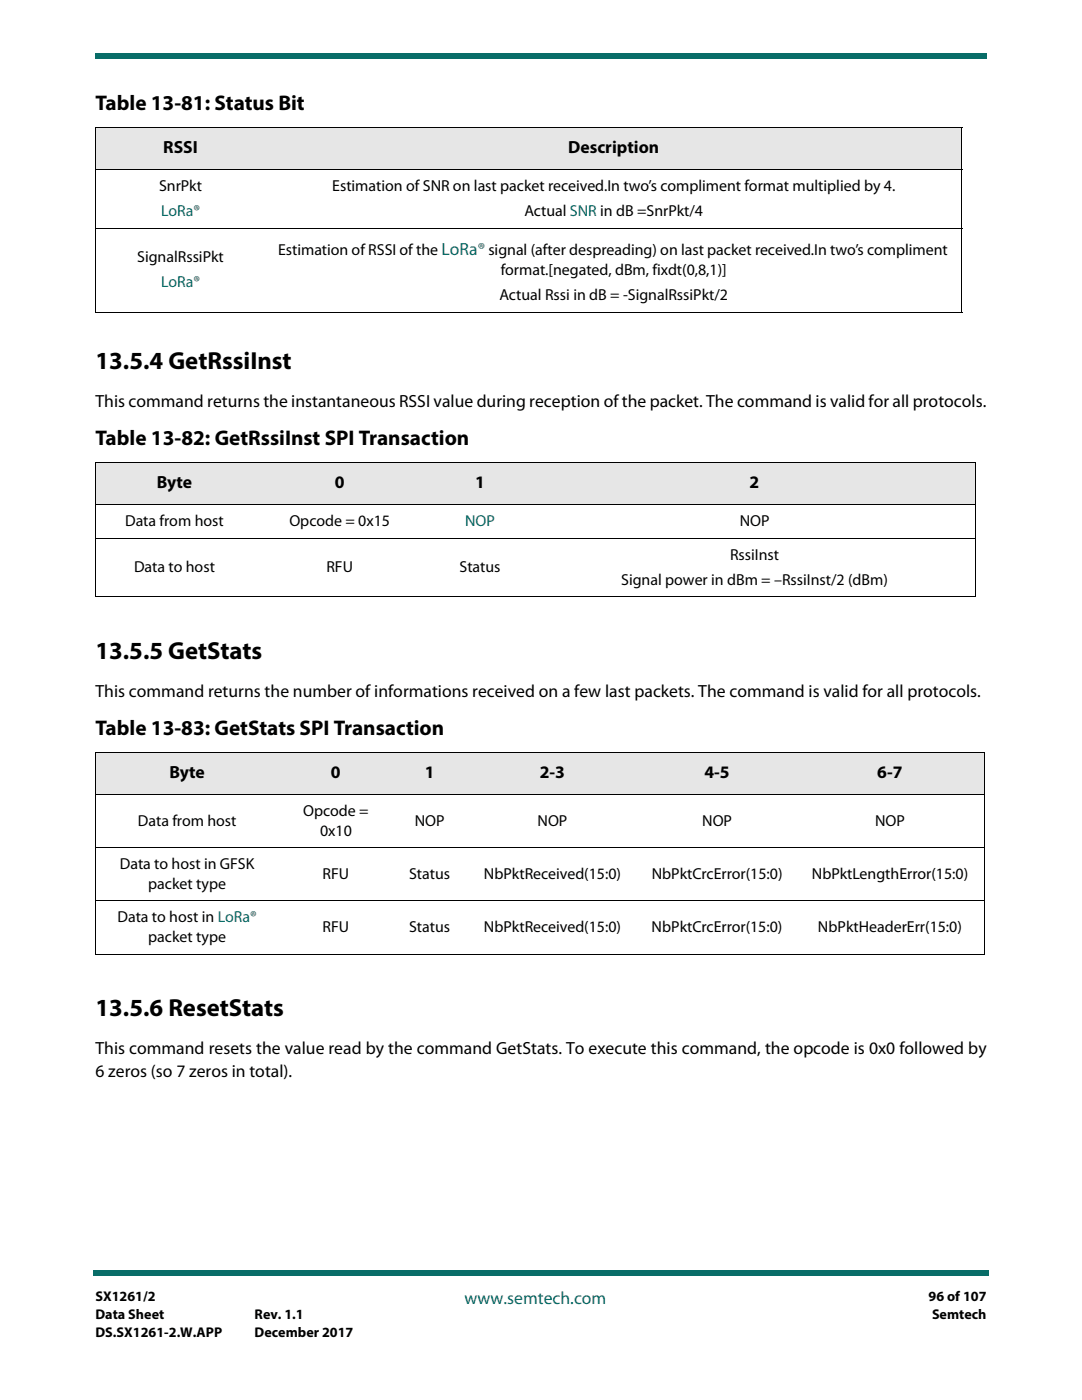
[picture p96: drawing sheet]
<svg xmlns="http://www.w3.org/2000/svg" width="216mm" height="279mm" viewBox="0 0 216 279" stroke-linecap="round" stroke-linejoin="round" font-family="sans-serif">
<defs><g id="words">
<g font-size="4.9">
<text x="19" y="73.7">13.5.4 GetRssiInst</text>
<text x="19" y="131.6">13.5.5 GetStats</text>
<text x="19" y="202.8">13.5.6 ResetStats</text>
</g>
<g font-size="4.2">
<text x="19" y="21.9">Table 13-81: Status Bit</text>
<text x="19" y="88.8">Table 13-82: GetRssiInst SPI Transaction</text>
<text x="19" y="146.6">Table 13-83: GetStats SPI Transaction</text>
</g>
<g font-size="3.5">
<text x="32.6" y="30.6">RSSI</text>
<text x="113.3" y="30.6">Description</text>
<text x="19" y="81.3">This command returns the instantaneous RSSI value during reception of the packet. The command is valid for all protocols.</text>
<text x="31.3" y="97.5">Byte</text>
<text x="66.8" y="97.5">0</text>
<text x="94.8" y="97.5">1</text>
<text x="149.6" y="97.5">2</text>
<text x="19" y="139.1">This command returns the number of informations received on a few last packets. The command is valid for all protocols.</text>
<text x="33.8" y="155.3">Byte</text>
<text x="66" y="155.3">0</text>
<text x="84.8" y="155.3">1</text>
<text x="107.7" y="155.3">2-3</text>
<text x="140.6" y="155.3">4-5</text>
<text x="175" y="155.3">6-7</text>
<text x="19" y="210.4">This command resets the value read by the command GetStats. To execute this command, the opcode is 0x0 followed by</text>
<text x="19" y="215">6 zeros (so 7 zeros in total).</text>
</g>
<text font-size="3.5" fill="#086d68" x="92.7" y="260.2">www.semtech.com</text>
<g font-size="3.2">
<text x="31.7" y="38.1">SnrPkt</text>
<text x="66.3" y="38.1">Estimation of SNR on last packet received.In two’s compliment format multiplied by 4.</text>
<text x="104.6" y="43">Actual SNR in dB =SnrPkt/4</text>
<text x="27.4" y="52.3">SignalRssiPkt</text>
<text x="55.5" y="50.9">Estimation of RSSI of the LoRa® signal (after despreading) on last packet received.In two’s compliment</text>
<text x="99.7" y="59.9">Actual Rssi in dB = -SignalRssiPkt/2</text>
<text x="99.9" y="54.9">format.[negated, dBm, fixdt(0,8,1)]</text>
<text x="25" y="105">Data from host</text>
<text x="57.7" y="105">Opcode = 0x15</text>
<text x="147.6" y="105">NOP</text>
<text x="145.7" y="111.7">RssiInst</text>
<text x="26.8" y="114.2">Data to host</text>
<text x="65.1" y="114.2">RFU</text>
<text x="91.7" y="114.2">Status</text>
<text x="124" y="116.6">Signal power in dBm = –RssiInst/2 (dBm)</text>
<text x="27.5" y="164.8">Data from host</text>
<text x="60.5" y="162.9">Opcode =</text>
<text x="63.9" y="166.8">0x10</text>
<text x="82.8" y="164.8">NOP</text>
<text x="107.3" y="164.8">NOP</text>
<text x="140.1" y="164.8">NOP</text>
<text x="174.6" y="164.8">NOP</text>
<text x="23.9" y="173.5">Data to host in GFSK</text>
<text x="29.6" y="177.3">packet type</text>
<text x="64.4" y="175.4">RFU</text>
<text x="81.7" y="175.4">Status</text>
<text x="96.5" y="175.4">NbPktReceived(15:0)</text>
<text x="130" y="175.4">NbPktCrcError(15:0)</text>
<text x="162" y="175.4">NbPktLengthError(15:0)</text>
<text x="23.5" y="184">Data to host in LoRa®</text>
<text x="64.4" y="186">RFU</text>
<text x="81.7" y="186">Status</text>
<text x="96.5" y="186">NbPktReceived(15:0)</text>
<text x="130" y="186">NbPktCrcError(15:0)</text>
<text x="163.2" y="186">NbPktHeaderErr(15:0)</text>
<text x="29.6" y="187.9">packet type</text>
</g>
<g font-size="3.2" fill="#086d68">
<text x="32.1" y="43">LoRa®</text>
<text x="32.1" y="57.3">LoRa®</text>
<text x="92.8" y="105">NOP</text>
</g>
<g font-size="2.8">
<text x="19" y="259.7">SX1261/2</text>
<text x="19" y="263.2">Data Sheet</text>
<text x="50.8" y="263.2">Rev. 1.1</text>
<text x="185.3" y="259.7">96 of 107</text>
<text x="186" y="263.2">Semtech</text>
<text x="19" y="266.7">DS.SX1261-2.W.APP</text>
<text x="50.8" y="266.7">December 2017</text>
</g>
</g></defs>
<g fill="#086d68">
<path d="M18.5 253.5h.5v1h-.5z"/>
<path d="M19 253.5h178.4v1h-178.4z"/>
</g>
<path d="M19 6.4h177.8v9.5h-177.8z" fill="#fff"/>
<g fill="#086d68">
<path d="M19 10.6v1z"/>
<path d="M19 10.6h177.8v1h-177.8z"/>
</g>
<g fill="#e6e6e6">
<path d="M19 92.3h31.6v8.5h-31.6z"/>
<path d="M50.6 92.3h34.4v8.5h-34.4z"/>
<path d="M85 92.3h21.6v8.5h-21.6z"/>
<path d="M106.6 92.3h88v8.5h-88z"/>
<path d="M19 150.2h36.6v8.4h-36.6z"/>
<path d="M55.6 150.2h22.8v8.4h-22.8z"/>
<path d="M78.4 150.2h14.7v8.4h-14.7z"/>
<path d="M93.1 150.2h34.3v8.4h-34.3z"/>
<path d="M127.4 150.2h31.4v8.4h-31.4z"/>
<path d="M158.8 150.2h37.6v8.4h-37.6z"/>
<path d="M19 25.4h34v8.5h-34z"/>
<path d="M53 25.4h138.9v8.5h-138.9z"/>
</g>
<g fill="none" stroke="#000" stroke-width=".2">
<path d="M19 25.4h173M19 33.9h173M19 25.5v36.7M191.9 25.5v36.7M19 45.5h173M19 62.3h173M19 92.3h175.6M19 92.4v26.6M194.6 92.4v26.6M19 100.8h175.6M19 107.5h175.6M19 119.1h175.6"/>
<path d="M19 150.2h177.5M19 158.6h177.5M19 150.3v40M196.4 150.3v40M19 169.2h177.5M19 179.8h177.5M19 190.4h177.5"/>
</g>
<use href="#words"/>
</svg>
